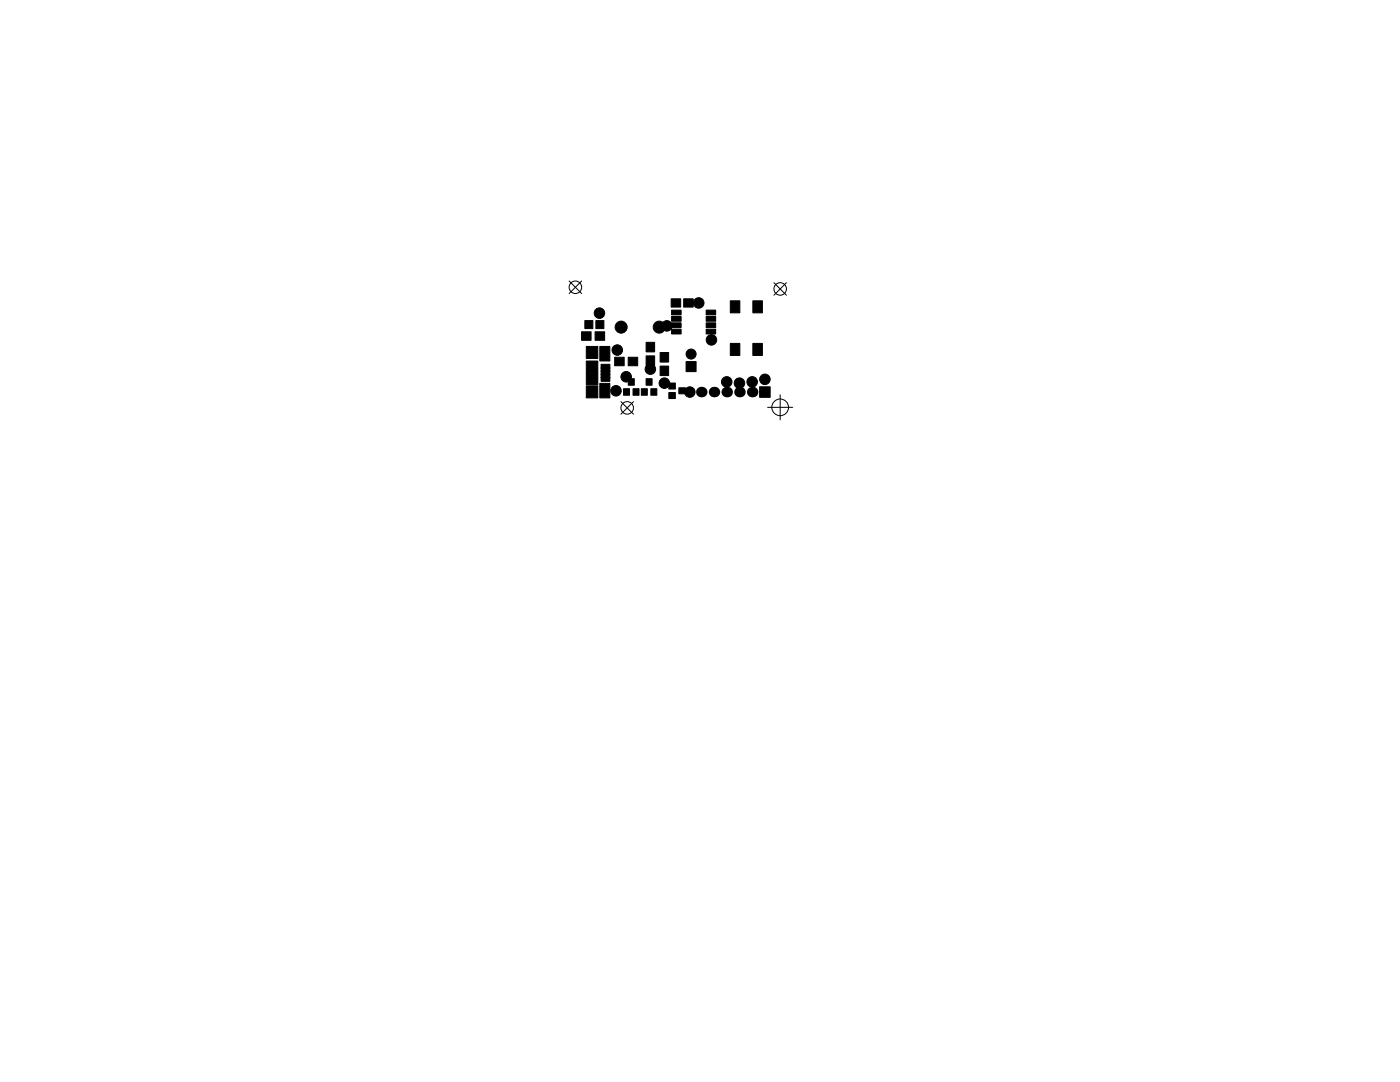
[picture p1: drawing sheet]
<svg xmlns="http://www.w3.org/2000/svg" width="279mm" height="216mm" viewBox="0 0 279 216" stroke-linecap="round" stroke-linejoin="round" font-family="sans-serif">
<g fill="none" stroke="#000" stroke-width=".2">
<path d="M113.6 56.1l2.5 2.5M116.1 56.1l-2.5 2.5M154.5 56.4l2.5 2.5M157 56.4l-2.5 2.5M155.7 78.8v5M123.9 80.1l2.5 2.5M126.4 80.1l-2.5 2.5M153.2 81.3h5"/>
<circle cx="114.8" cy="57.3" r="1.25"/>
<circle cx="155.7" cy="57.7" r="1.25"/>
<circle cx="125.2" cy="81.4" r="1.25"/>
<circle cx="155.7" cy="81.3" r="1.67"/>
</g>
<g fill="#000" stroke="#000" stroke-width=".2">
<path d="M133.9 59.6h1.9v1.7h-1.9zM136.4 59.6h1.9v1.7h-1.9zM116.1 66.2h1.9v1.7h-1.9zM116.7 64h1.6v1.6h-1.6zM117 77h2.3v2.4h-2.3zM117 69.1h2.3v2.4h-2.3zM117 72h2.3v2.3h-2.3zM117 74.4h2.3v2.3h-2.3zM118.8 66.2h1.9v1.7h-1.9zM118.9 64h1.6v1.6h-1.6zM119.7 69.1h2v2.9h-2zM119.7 76.5h2v2.9h-2z"/>
<path d="M120 72.7h1.7v.8h-1.7zM120 73.3h1.7v.8h-1.7zM120 74h1.7v.8h-1.7zM120 74.6h1.7v.8h-1.7zM120 75.3h1.7v.8h-1.7zM124.4 77.6h1.2v1.3h-1.2zM122.7 71.3h1.9v1.7h-1.9zM125.4 75.6h1.2v1.3h-1.2zM126.3 77.6h1.2v1.3h-1.2zM125.4 71.3h1.9v1.7h-1.9zM128 77.6h1.2v1.3h-1.2zM128.9 75.6h1.2v1.3h-1.2z"/>
<path d="M129.9 77.6h1.2v1.3h-1.2zM128.9 68.3h1.7v1.9h-1.7zM128.9 71h1.7v1.9h-1.7zM131.7 73h1.7v1.9h-1.7zM131.7 70.3h1.7v1.9h-1.7zM133.5 76.4h1.3v1.2h-1.3zM133.5 78.3h1.3v1.2h-1.3zM135.5 77.4h1.3v1.2h-1.3zM134 61.9h1.9v.9h-1.9zM134 63.2h1.9v.9h-1.9zM134 64.4h1.9v1h-1.9zM134 65.7h1.9v.9h-1.9z"/>
<path d="M136.9 72.2h2v2h-2zM140.9 61.9h1.9v.9h-1.9zM140.9 63.2h1.9v.9h-1.9zM140.9 64.4h1.9v1h-1.9zM140.9 65.7h1.9v.9h-1.9zM145.8 60h1.8v2.4h-1.8zM145.8 68.5h1.8v2.4h-1.8zM150.2 60h2v2.4h-2zM150.2 68.5h2v2.4h-2zM151.6 77.2h2.1v2.1h-2.1z"/>
<circle cx="119.6" cy="62.5" r="1.05"/>
<circle cx="122.9" cy="78" r="1.05"/>
<circle cx="123.2" cy="69.8" r="1.05"/>
<circle cx="124" cy="65.3" r="1.2"/>
<circle cx="125" cy="75.2" r="1.05"/>
<circle cx="129.8" cy="73.7" r="1.05"/>
<circle cx="131.6" cy="65.3" r="1.2"/>
<circle cx="132.6" cy="76.5" r="1.05"/>
<circle cx="133.1" cy="65" r="1.05"/>
<circle cx="137.7" cy="78.2" r="1.05"/>
<circle cx="137.9" cy="70.7" r="1"/>
<circle cx="139.4" cy="60.5" r="1.05"/>
<circle cx="142" cy="67.8" r="1.05"/>
<circle cx="145" cy="76.2" r="1.05"/>
<circle cx="147.6" cy="76.5" r="1.05"/>
<circle cx="150.1" cy="76.2" r="1.05"/>
<circle cx="152.7" cy="75.7" r="1.05"/>
</g>
<g fill="#000">
<circle cx="140" cy="78.2" r="1.05"/>
<circle cx="142.5" cy="78.2" r="1.05"/>
<circle cx="145" cy="78.2" r="1.05"/>
<circle cx="147.6" cy="78.2" r="1.05"/>
<circle cx="150.1" cy="78.2" r="1.05"/>
</g>
</svg>
